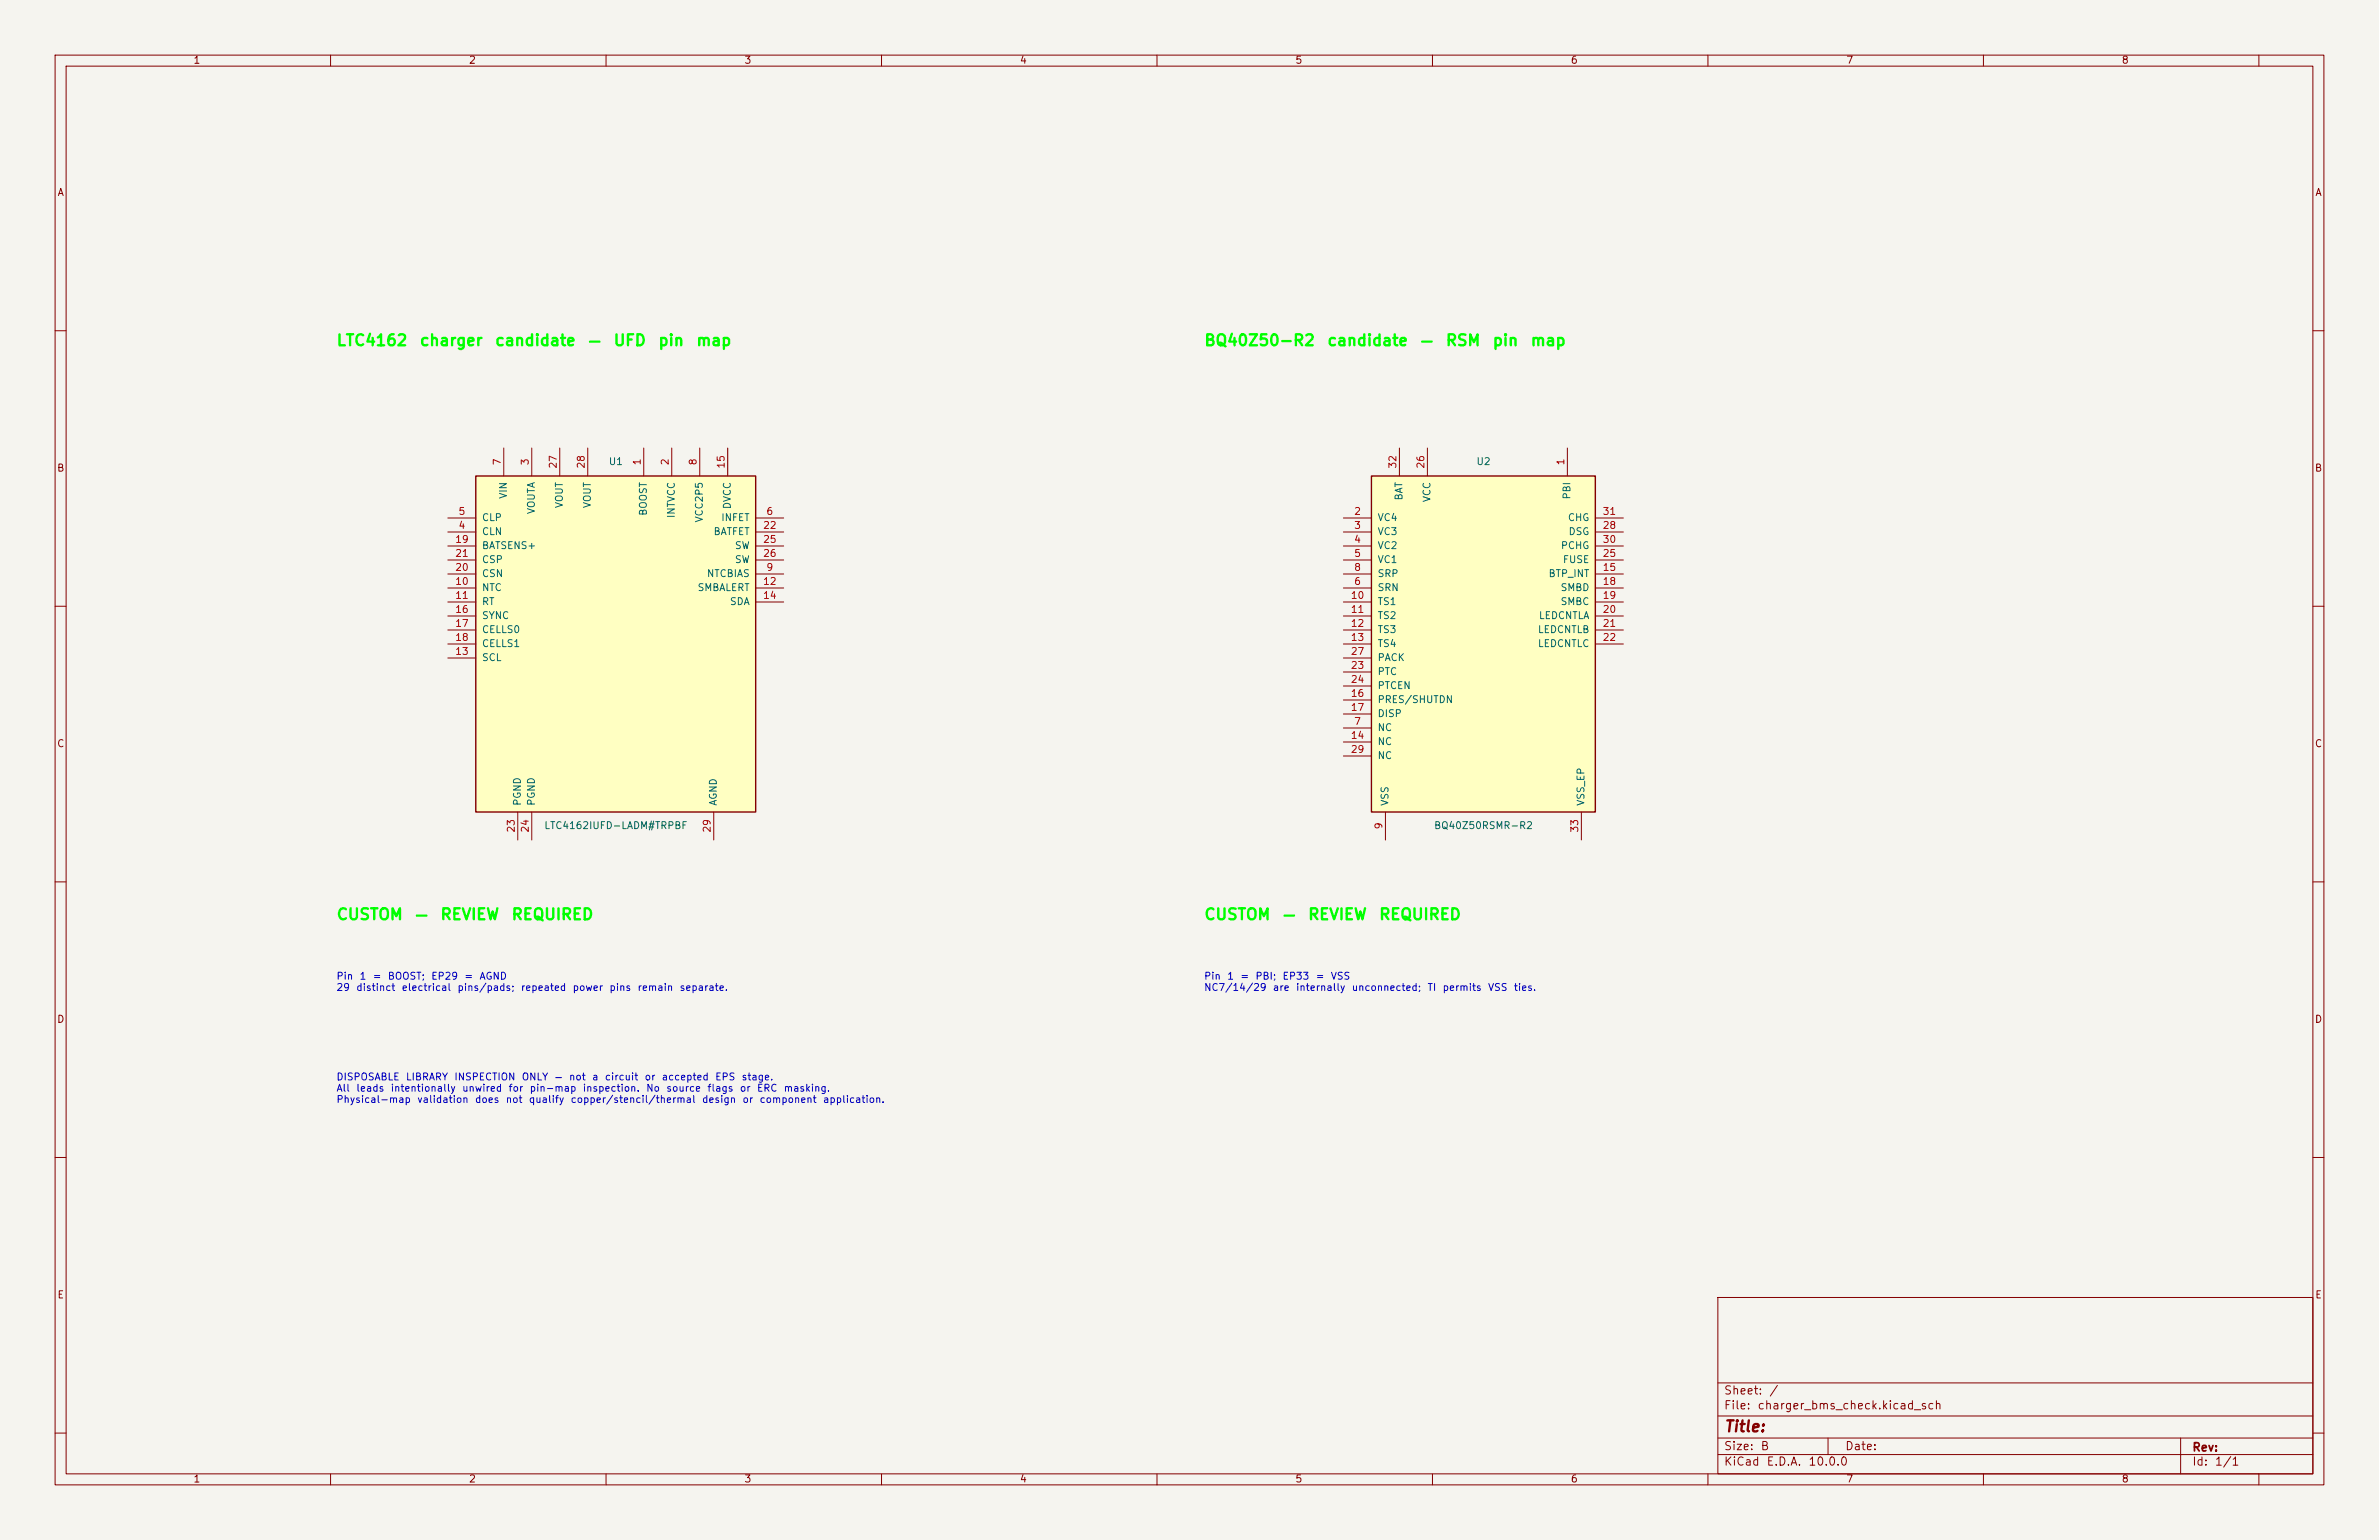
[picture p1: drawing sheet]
<svg xmlns="http://www.w3.org/2000/svg" width="432mm" height="279mm" viewBox="0 0 432 279" stroke-linecap="round" stroke-linejoin="round" font-family="sans-serif">
<defs><g id="words">
<g font-size="2" fill="#0f0">
<text x="61" y="63.3">LTC4162</text>
<text x="76" y="63.3">charger</text>
<text x="89.7" y="63.3">candidate</text>
<text x="106.6" y="63.3">—</text>
<text x="111.2" y="63.3">UFD</text>
<text x="119.3" y="63.3">pin</text>
<text x="126.2" y="63.3">map</text>
<text x="218.4" y="63.3">BQ40Z50-R2</text>
<text x="240.8" y="63.3">candidate</text>
<text x="257.7" y="63.3">—</text>
<text x="262.3" y="63.3">RSM</text>
<text x="270.8" y="63.3">pin</text>
<text x="277.7" y="63.3">map</text>
<text x="61" y="167.4">CUSTOM</text>
<text x="75.2" y="167.4">—</text>
<text x="79.8" y="167.4">REVIEW</text>
<text x="92.7" y="167.4">REQUIRED</text>
<text x="218.4" y="167.4">CUSTOM</text>
<text x="232.7" y="167.4">—</text>
<text x="237.3" y="167.4">REVIEW</text>
<text x="250.2" y="167.4">REQUIRED</text>
</g>
<text font-size="2" fill="#840000" x="312.8" y="260.3">Title:</text>
<g font-size="1.5" fill="#840000">
<text x="312.8" y="256.1">File:</text>
<text x="312.8" y="253.4">Sheet:</text>
<text x="318.9" y="256.1">charger_bms_check.kicad_sch</text>
<text x="321" y="253.4">/</text>
<text x="312.8" y="263.5">Size:</text>
<text x="319.5" y="263.5">B</text>
<text x="334.8" y="263.5">Date:</text>
<text x="397.8" y="263.7">Rev:</text>
<text x="312.8" y="266.3">KiCad</text>
<text x="320.5" y="266.3">E.D.A.</text>
<text x="328.1" y="266.3">10.0.0</text>
<text x="397.8" y="266.3">Id:</text>
<text x="401.9" y="266.3">1/1</text>
</g>
<g font-size="1.3" fill="#840000">
<text x="35" y="11.9">1</text>
<text x="85" y="11.9">2</text>
<text x="135" y="11.9">3</text>
<text x="185" y="11.9">4</text>
<text x="235" y="11.9">5</text>
<text x="285" y="11.9">6</text>
<text x="335" y="11.9">7</text>
<text x="385" y="11.9">8</text>
<text x="10.3" y="35.9">A</text>
<text x="420.1" y="35.9">A</text>
<text x="10.3" y="85.9">B</text>
<text x="420.1" y="85.9">B</text>
<text x="10.3" y="135.9">C</text>
<text x="420.1" y="135.9">C</text>
<text x="10.3" y="185.9">D</text>
<text x="420.1" y="185.9">D</text>
<text x="10.3" y="235.9">E</text>
<text x="420.1" y="235.9">E</text>
<text x="35" y="269.3">1</text>
<text x="85" y="269.3">2</text>
<text x="135" y="269.3">3</text>
<text x="185" y="269.3">4</text>
<text x="235" y="269.3">5</text>
<text x="285" y="269.3">6</text>
<text x="335" y="269.3">7</text>
<text x="385" y="269.3">8</text>
</g>
<g font-size="1.3" fill="#a90000">
<text x="91.2" y="84.5" transform="rotate(-90 91.2 84.5)">7</text>
<text x="96.3" y="84.5" transform="rotate(-90 96.3 84.5)">3</text>
<text x="101.3" y="85.1" transform="rotate(-90 101.3 85.1)">27</text>
<text x="106.4" y="85.1" transform="rotate(-90 106.4 85.1)">28</text>
<text x="116.6" y="84.5" transform="rotate(-90 116.6 84.5)">1</text>
<text x="121.7" y="84.5" transform="rotate(-90 121.7 84.5)">2</text>
<text x="126.7" y="84.5" transform="rotate(-90 126.7 84.5)">8</text>
<text x="131.8" y="85.1" transform="rotate(-90 131.8 85.1)">15</text>
<text x="253.7" y="85.1" transform="rotate(-90 253.7 85.1)">32</text>
<text x="258.8" y="85.1" transform="rotate(-90 258.8 85.1)">26</text>
<text x="284.2" y="84.5" transform="rotate(-90 284.2 84.5)">1</text>
<text x="83.1" y="93.7">5</text>
<text x="139" y="93.7">6</text>
<text x="245.7" y="93.7">2</text>
<text x="290.8" y="93.7">31</text>
<text x="82.5" y="98.8">19</text>
<text x="82.5" y="101.3">21</text>
<text x="83.1" y="96.3">4</text>
<text x="138.4" y="96.3">22</text>
<text x="138.4" y="98.8">25</text>
<text x="138.4" y="101.3">26</text>
<text x="245.7" y="96.3">3</text>
<text x="245.7" y="98.8">4</text>
<text x="245.7" y="101.3">5</text>
<text x="290.8" y="101.3">25</text>
<text x="290.8" y="96.3">28</text>
<text x="290.8" y="98.8">30</text>
<text x="82.5" y="106.4">10</text>
<text x="82.5" y="103.9">20</text>
<text x="138.4" y="106.4">12</text>
<text x="139" y="103.9">9</text>
<text x="245.7" y="106.4">6</text>
<text x="245.7" y="103.9">8</text>
<text x="290.8" y="103.9">15</text>
<text x="290.8" y="106.4">18</text>
<text x="82.5" y="109">11</text>
<text x="82.5" y="111.5">16</text>
<text x="138.4" y="109">14</text>
<text x="245.1" y="109">10</text>
<text x="245.1" y="111.5">11</text>
<text x="290.8" y="109">19</text>
<text x="290.8" y="111.5">20</text>
<text x="82.5" y="119.1">13</text>
<text x="82.5" y="114">17</text>
<text x="82.5" y="116.6">18</text>
<text x="245.1" y="114">12</text>
<text x="245.1" y="116.6">13</text>
<text x="245.1" y="119.1">27</text>
<text x="290.8" y="114">21</text>
<text x="290.8" y="116.6">22</text>
<text x="245.1" y="121.7">23</text>
<text x="245.1" y="124.2">24</text>
<text x="245.1" y="126.7">16</text>
<text x="245.1" y="129.3">17</text>
<text x="245.7" y="131.8">7</text>
<text x="245.1" y="134.4">14</text>
<text x="245.1" y="136.9">29</text>
<text x="93.7" y="151.2" transform="rotate(-90 93.7 151.2)">23</text>
<text x="96.3" y="151.2" transform="rotate(-90 96.3 151.2)">24</text>
<text x="129.3" y="151.2" transform="rotate(-90 129.3 151.2)">29</text>
<text x="251.2" y="150.6" transform="rotate(-90 251.2 150.6)">9</text>
<text x="286.8" y="151.2" transform="rotate(-90 286.8 151.2)">33</text>
</g>
<g font-size="1.3" fill="#006464">
<text x="110.4" y="84.7">U1</text>
<text x="267.9" y="84.7">U2</text>
<text x="87.4" y="94.8">CLP</text>
<text x="92.3" y="90.6" transform="rotate(-90 92.3 90.6)">VIN</text>
<text x="97.4" y="93.4" transform="rotate(-90 97.4 93.4)">VOUTA</text>
<text x="102.5" y="92.3" transform="rotate(-90 102.5 92.3)">VOUT</text>
<text x="107.5" y="92.3" transform="rotate(-90 107.5 92.3)">VOUT</text>
<text x="117.7" y="93.7" transform="rotate(-90 117.7 93.7)">BOOST</text>
<text x="122.8" y="94.1" transform="rotate(-90 122.8 94.1)">INTVCC</text>
<text x="127.9" y="94.9" transform="rotate(-90 127.9 94.9)">VCC2P5</text>
<text x="130.8" y="94.8">INFET</text>
<text x="132.9" y="92.5" transform="rotate(-90 132.9 92.5)">DVCC</text>
<text x="249.9" y="94.8">VC4</text>
<text x="254.9" y="90.9" transform="rotate(-90 254.9 90.9)">BAT</text>
<text x="259.9" y="91.2" transform="rotate(-90 259.9 91.2)">VCC</text>
<text x="284.5" y="94.8">CHG</text>
<text x="285.3" y="90.7" transform="rotate(-90 285.3 90.7)">PBI</text>
<text x="87.4" y="97.4">CLN</text>
<text x="87.4" y="99.9">BATSENS+</text>
<text x="129.4" y="97.4">BATFET</text>
<text x="133.3" y="99.9">SW</text>
<text x="249.9" y="97.4">VC3</text>
<text x="249.9" y="99.9">VC2</text>
<text x="283.2" y="99.9">PCHG</text>
<text x="284.6" y="97.4">DSG</text>
<text x="87.4" y="107.5">NTC</text>
<text x="87.4" y="105">CSN</text>
<text x="87.4" y="102.5">CSP</text>
<text x="126.5" y="107.5">SMBALERT</text>
<text x="128.2" y="105">NTCBIAS</text>
<text x="133.3" y="102.5">SW</text>
<text x="249.9" y="102.5">VC1</text>
<text x="249.9" y="107.5">SRN</text>
<text x="249.9" y="105">SRP</text>
<text x="281" y="105">BTP_INT</text>
<text x="283.1" y="107.5">SMBD</text>
<text x="283.6" y="102.5">FUSE</text>
<text x="87.4" y="110.1">RT</text>
<text x="87.4" y="112.6">SYNC</text>
<text x="132.4" y="110.1">SDA</text>
<text x="249.9" y="110.1">TS1</text>
<text x="249.9" y="112.6">TS2</text>
<text x="279.2" y="112.6">LEDCNTLA</text>
<text x="283.1" y="110.1">SMBC</text>
<text x="87.4" y="115.2">CELLS0</text>
<text x="87.4" y="117.7">CELLS1</text>
<text x="249.9" y="115.2">TS3</text>
<text x="249.9" y="117.7">TS4</text>
<text x="279" y="115.2">LEDCNTLB</text>
<text x="279" y="117.7">LEDCNTLC</text>
<text x="87.4" y="120.2">SCL</text>
<text x="249.9" y="122.8">PTC</text>
<text x="249.9" y="125.3">PTCEN</text>
<text x="249.9" y="120.2">PACK</text>
<text x="249.9" y="127.9">PRES/SHUTDN</text>
<text x="249.9" y="130.4">DISP</text>
<text x="249.9" y="132.9">NC</text>
<text x="249.9" y="135.5">NC</text>
<text x="249.9" y="138">NC</text>
<text x="94.8" y="146.3" transform="rotate(-90 94.8 146.3)">PGND</text>
<text x="97.4" y="146.3" transform="rotate(-90 97.4 146.3)">PGND</text>
<text x="130.4" y="146.3" transform="rotate(-90 130.4 146.3)">AGND</text>
<text x="252.3" y="146.3" transform="rotate(-90 252.3 146.3)">VSS</text>
<text x="287.9" y="146.3" transform="rotate(-90 287.9 146.3)">VSS_EP</text>
<text x="98.7" y="150.7">LTC4162IUFD-LADM#TRPBF</text>
<text x="260.2" y="150.7">BQ40Z50RSMR-R2</text>
</g>
<g font-size="1.3" fill="#0000c2">
<text x="61" y="178">Pin</text>
<text x="65.2" y="178">1</text>
<text x="67.5" y="178">=</text>
<text x="70.3" y="178">BOOST;</text>
<text x="78.2" y="178">EP29</text>
<text x="84.2" y="178">=</text>
<text x="86.9" y="178">AGND</text>
<text x="218.4" y="178">Pin</text>
<text x="222.6" y="178">1</text>
<text x="225" y="178">=</text>
<text x="227.8" y="178">PBI;</text>
<text x="232.7" y="178">EP33</text>
<text x="238.7" y="178">=</text>
<text x="241.4" y="178">VSS</text>
<text x="61" y="180.1">29</text>
<text x="64.5" y="180.1">distinct</text>
<text x="72.8" y="180.1">electrical</text>
<text x="82.9" y="180.1">pins/pads;</text>
<text x="94.4" y="180.1">repeated</text>
<text x="103.8" y="180.1">power</text>
<text x="110.5" y="180.1">pins</text>
<text x="115.6" y="180.1">remain</text>
<text x="123.2" y="180.1">separate.</text>
<text x="218.4" y="180.1">NC7/14/29</text>
<text x="230.9" y="180.1">are</text>
<text x="235.1" y="180.1">internally</text>
<text x="245.2" y="180.1">unconnected;</text>
<text x="259" y="180.1">TI</text>
<text x="261.7" y="180.1">permits</text>
<text x="270" y="180.1">VSS</text>
<text x="274.7" y="180.1">ties.</text>
<text x="61" y="196.3">DISPOSABLE</text>
<text x="73.6" y="196.3">LIBRARY</text>
<text x="82.4" y="196.3">INSPECTION</text>
<text x="94.6" y="196.3">ONLY</text>
<text x="100.5" y="196.3">—</text>
<text x="103.2" y="196.3">not</text>
<text x="107.4" y="196.3">a</text>
<text x="109.7" y="196.3">circuit</text>
<text x="116.9" y="196.3">or</text>
<text x="120" y="196.3">accepted</text>
<text x="129.7" y="196.3">EPS</text>
<text x="134.5" y="196.3">stage.</text>
<text x="61" y="198.4">All</text>
<text x="61" y="200.4">Physical-map</text>
<text x="64.5" y="198.4">leads</text>
<text x="70.8" y="198.4">intentionally</text>
<text x="75.6" y="200.4">validation</text>
<text x="83.8" y="198.4">unwired</text>
<text x="86.1" y="200.4">does</text>
<text x="91.7" y="200.4">not</text>
<text x="92.2" y="198.4">for</text>
<text x="95.9" y="200.4">qualify</text>
<text x="96" y="198.4">pin-map</text>
<text x="103.5" y="200.4">copper/stencil/thermal</text>
<text x="105.7" y="198.4">inspection.</text>
<text x="117.2" y="198.4">No</text>
<text x="120.8" y="198.4">source</text>
<text x="127.3" y="200.4">design</text>
<text x="128.3" y="198.4">flags</text>
<text x="134.2" y="198.4">or</text>
<text x="134.7" y="200.4">or</text>
<text x="137.3" y="198.4">ERC</text>
<text x="137.8" y="200.4">component</text>
<text x="142.1" y="198.4">masking.</text>
<text x="149.3" y="200.4">application.</text>
</g>
</g></defs>
<path d="M0 0h431.8v279.4h-431.8z" fill="#f5f4ef" stroke="#f5f4ef" stroke-width=".18"/>
<g fill="none" stroke="#840000" stroke-width=".18">
<path d="M10 10h411.8v259.4h-411.8zM12 12h407.8v255.4h-407.8zM60 10v2M110 10v2M160 10v2M210 10v2M260 10v2M310 10v2M360 10v2M410 10v2M10 60h2M419.8 60h2"/>
<path d="M10 110h2M419.8 110h2M10 160h2M419.8 160h2M10 210h2M419.8 210h2M311.8 235.4h108v32h-108zM10 260h2M311.8 256.9h108M311.8 250.9h108M419.8 260h2M60 267.4v2"/>
<path d="M110 267.4v2M160 267.4v2M210 267.4v2M260 267.4v2M310 267.4v2M311.8 263.9h108M311.8 260.9h108M331.8 260.9v3M360 267.4v2M395.8 260.9v6.5M410 267.4v2"/>
</g>
<path d="M86.4 86.4h50.8v60.9h-50.8z" fill="#ffffc2"/>
<path d="M86.4 86.4h50.8v60.9h-50.8z" fill="none" stroke="#840000" stroke-width=".25"/>
<g fill="none" stroke="#840000" stroke-width=".18">
<path d="M81.3 96.5h5.1M81.3 94h5.1M81.3 99.1h5.1M91.4 81.3v5.1M96.5 81.3v5.1M101.6 81.3v5.1M106.7 81.3v5.1M116.8 81.3v5.1M121.9 81.3v5.1M127 81.3v5.1M132.1 81.3v5.1M137.2 96.5h5"/>
<path d="M137.2 94h5M137.2 99.1h5M81.3 104.1h5.1M81.3 106.7h5.1M81.3 109.2h5.1M81.3 119.4h5.1M81.3 111.8h5.1M81.3 114.3h5.1M81.3 116.8h5.1M81.3 101.6h5.1M137.2 104.1h5M137.2 106.7h5"/>
<path d="M137.2 109.2h5M137.2 101.6h5M94 147.3v5.1M96.5 147.3v5.1M129.5 147.3v5.1"/>
</g>
<path d="M248.9 86.4h40.7v60.9h-40.7z" fill="#ffffc2"/>
<path d="M248.9 86.4h40.7v60.9h-40.7z" fill="none" stroke="#840000" stroke-width=".25"/>
<g fill="none" stroke="#840000" stroke-width=".18">
<path d="M243.8 94h5.1M243.8 96.5h5.1M243.8 99.1h5.1M254 81.3v5.1M259.1 81.3v5.1M284.5 81.3v5.1M289.6 94h5M289.6 96.5h5M289.6 99.1h5M243.8 101.6h5.1M243.8 106.7h5.1M243.8 104.1h5.1"/>
<path d="M243.8 109.2h5.1M243.8 111.8h5.1M243.8 114.3h5.1M243.8 116.8h5.1M243.8 119.4h5.1M289.6 101.6h5M289.6 106.7h5M289.6 104.1h5M289.6 109.2h5M289.6 111.8h5M289.6 114.3h5M289.6 116.8h5"/>
<path d="M243.8 132.1h5.1M243.8 134.6h5.1M243.8 127h5.1M243.8 129.5h5.1M243.8 121.9h5.1M243.8 124.5h5.1M243.8 137.2h5.1M251.5 147.3v5.1M287 147.3v5.1"/>
</g>
<use href="#words"/>
</svg>
